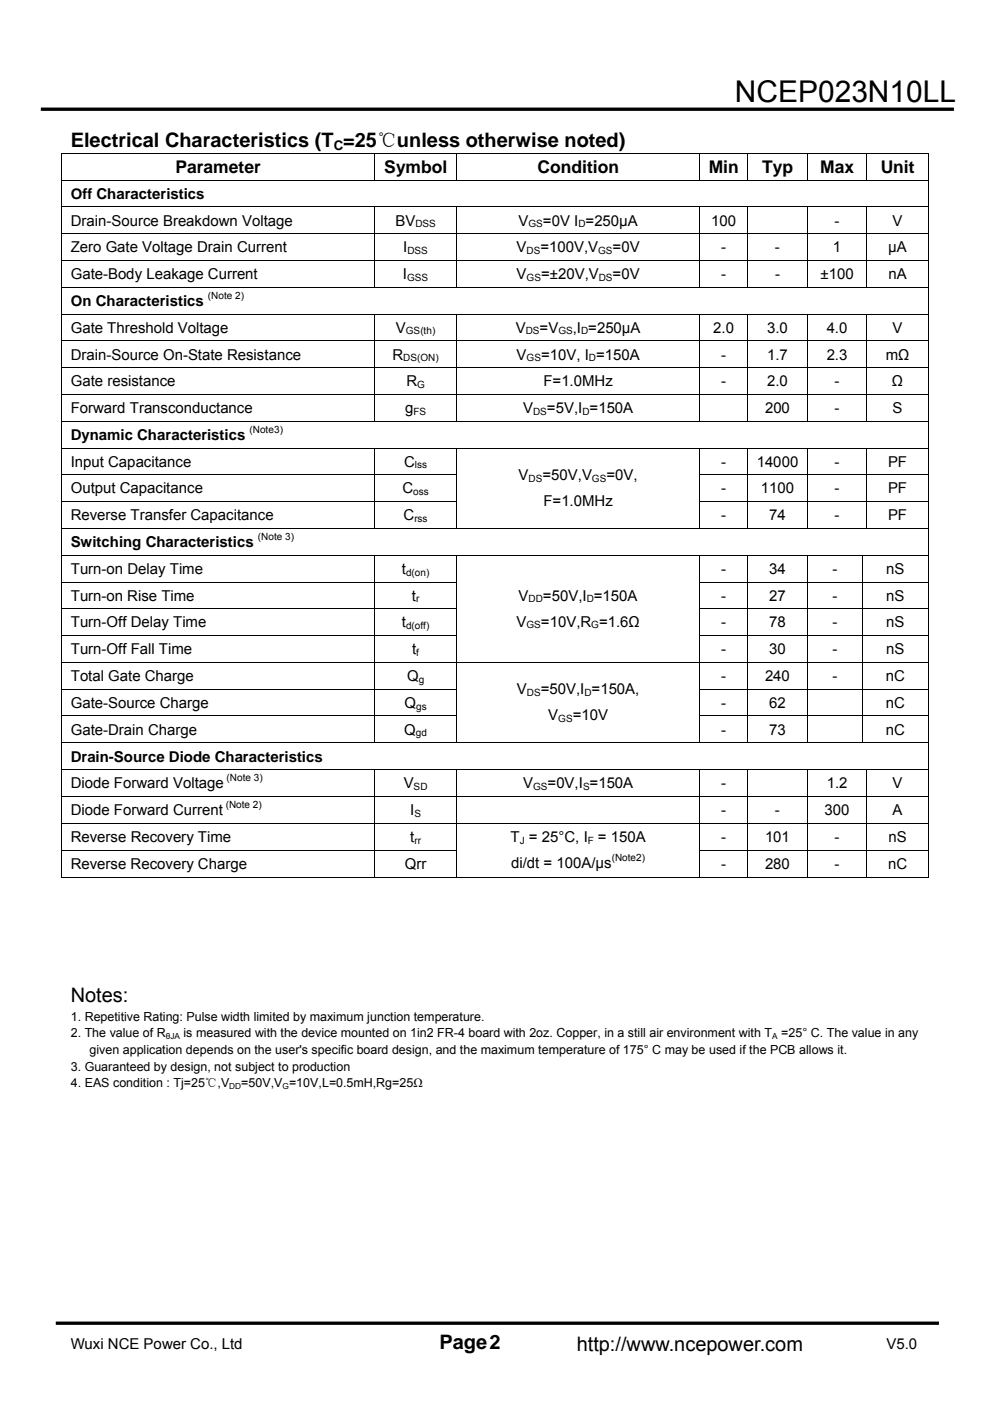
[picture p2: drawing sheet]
<svg xmlns="http://www.w3.org/2000/svg" width="210mm" height="297mm" viewBox="0 0 210 297" stroke-linecap="round" stroke-linejoin="round" font-family="sans-serif">
<defs><g id="words">
<text font-size="6.3" x="155.9" y="21.6">NCEP023N10LL</text>
<g font-size="4.2">
<text x="15" y="31.3">Electrical Characteristics (T =25℃unless otherwise noted)</text>
<text x="15" y="212.3">Notes:</text>
<text x="93.2" y="286.1">Page2</text>
<text x="122.3" y="286.5">http://www.ncepower.com</text>
</g>
<g font-size="3.7">
<text x="37.2" y="36.7">Parameter</text>
<text x="81.5" y="36.7">Symbol</text>
<text x="114" y="36.7">Condition</text>
<text x="150.3" y="36.7">Min</text>
<text x="161.6" y="36.7">Typ</text>
<text x="174" y="36.7">Max</text>
<text x="186.8" y="36.7">Unit</text>
</g>
<g font-size="3.2">
<text x="15" y="42.2">Off Characteristics</text>
<text x="15" y="47.8">Drain-Source Breakdown Voltage</text>
<text x="83.9" y="47.8">BV</text>
<text x="110" y="47.8">V</text>
<text x="115.2" y="47.8">=0V I =250μA</text>
<text x="150.9" y="47.8">100</text>
<text x="177" y="47.8">-</text>
<text x="189.3" y="47.8">V</text>
<text x="15" y="53.5">Zero Gate Voltage Drain Current</text>
<text x="85.5" y="53.5">I</text>
<text x="109.6" y="53.5">V</text>
<text x="114.6" y="53.5">=100V,V</text>
<text x="129.9" y="53.5">=0V</text>
<text x="153" y="53.5">-</text>
<text x="164.4" y="53.5">-</text>
<text x="176.6" y="53.5">1</text>
<text x="188.4" y="53.5">μA</text>
<text x="15" y="59.2">Gate-Body Leakage Current</text>
<text x="85.4" y="59.2">I</text>
<text x="109.6" y="59.2">V</text>
<text x="114.8" y="59.2">=±20V,V</text>
<text x="129.9" y="59.2">=0V</text>
<text x="153" y="59.2">-</text>
<text x="164.4" y="59.2">-</text>
<text x="174" y="59.2">±100</text>
<text x="188.4" y="59.2">nA</text>
<text x="15" y="64.9">On Characteristics</text>
<text x="15" y="70.5">Gate Threshold Voltage</text>
<text x="83.9" y="70.5">V</text>
<text x="109.4" y="70.5">V</text>
<text x="114.4" y="70.5">=V</text>
<text x="121.5" y="70.5">,I =250μA</text>
<text x="151.3" y="70.5">2.0</text>
<text x="162.7" y="70.5">3.0</text>
<text x="175.3" y="70.5">4.0</text>
<text x="189.3" y="70.5">V</text>
<text x="15" y="76.2">Drain-Source On-State Resistance</text>
<text x="83.3" y="76.2">R</text>
<text x="109.6" y="76.2">V</text>
<text x="114.8" y="76.2">=10V, I =150A</text>
<text x="153" y="76.2">-</text>
<text x="162.7" y="76.2">1.7</text>
<text x="175.3" y="76.2">2.3</text>
<text x="187.9" y="76.2">mΩ</text>
<text x="15" y="81.9">Gate resistance</text>
<text x="86.2" y="81.9">R</text>
<text x="115.3" y="81.9">F=1.0MHz</text>
<text x="153" y="81.9">-</text>
<text x="162.7" y="81.9">2.0</text>
<text x="177" y="81.9">-</text>
<text x="189.2" y="81.9">Ω</text>
<text x="15" y="87.6">Forward Transconductance</text>
<text x="85.9" y="87.6">g</text>
<text x="111" y="87.6">V</text>
<text x="116" y="87.6">=5V,I =150A</text>
<text x="162.3" y="87.6">200</text>
<text x="177" y="87.6">-</text>
<text x="189.3" y="87.6">S</text>
<text x="15" y="93.3">Dynamic Characteristics</text>
<text x="15" y="99">Input Capacitance</text>
<text x="85.7" y="99">C</text>
<text x="110" y="101.8">V</text>
<text x="115.1" y="101.8">=50V,V</text>
<text x="128.6" y="101.8">=0V,</text>
<text x="153" y="99">-</text>
<text x="160.5" y="99">14000</text>
<text x="177" y="99">-</text>
<text x="188.3" y="99">PF</text>
<text x="15" y="104.6">Output Capacitance</text>
<text x="85.4" y="104.6">C</text>
<text x="115.3" y="107.3">F=1.0MHz</text>
<text x="153" y="104.6">-</text>
<text x="161.4" y="104.6">1100</text>
<text x="177" y="104.6">-</text>
<text x="188.3" y="104.6">PF</text>
<text x="15" y="110.3">Reverse Transfer Capacitance</text>
<text x="85.6" y="110.3">C</text>
<text x="153" y="110.3">-</text>
<text x="163.2" y="110.3">74</text>
<text x="177" y="110.3">-</text>
<text x="188.4" y="110.3">PF</text>
<text x="15" y="116">Switching Characteristics</text>
<text x="15" y="121.7">Turn-on Delay Time</text>
<text x="85.2" y="121.7">t</text>
<text x="153" y="121.7">-</text>
<text x="163.1" y="121.7">34</text>
<text x="176.6" y="121.7">-</text>
<text x="188" y="121.7">nS</text>
<text x="15" y="127.4">Turn-on Rise Time</text>
<text x="87.3" y="127.4">t</text>
<text x="110" y="127.3">V</text>
<text x="115.2" y="127.3">=50V,I =150A</text>
<text x="153" y="127.4">-</text>
<text x="163.1" y="127.4">27</text>
<text x="176.6" y="127.4">-</text>
<text x="188" y="127.4">nS</text>
<text x="15" y="133">Turn-Off Delay Time</text>
<text x="85.2" y="133">t</text>
<text x="109.6" y="132.8">V</text>
<text x="114.7" y="132.8">=10V,R =1.6Ω</text>
<text x="153" y="133">-</text>
<text x="163.1" y="133">78</text>
<text x="176.6" y="133">-</text>
<text x="188" y="133">nS</text>
<text x="15" y="138.7">Turn-Off Fall Time</text>
<text x="87.4" y="138.7">t</text>
<text x="153" y="138.7">-</text>
<text x="163.1" y="138.7">30</text>
<text x="176.6" y="138.7">-</text>
<text x="188" y="138.7">nS</text>
<text x="15" y="144.4">Total Gate Charge</text>
<text x="86.3" y="144.4">Q</text>
<text x="109.6" y="147.2">V</text>
<text x="114.7" y="147.2">=50V,I =150A,</text>
<text x="153" y="144.4">-</text>
<text x="162.3" y="144.4">240</text>
<text x="176.6" y="144.4">-</text>
<text x="187.9" y="144.4">nC</text>
<text x="15" y="150.1">Gate-Source Charge</text>
<text x="15" y="155.7">Gate-Drain Charge</text>
<text x="85.7" y="155.7">Q</text>
<text x="85.8" y="150.1">Q</text>
<text x="116.3" y="152.7">V</text>
<text x="121.5" y="152.7">=10V</text>
<text x="153" y="155.7">-</text>
<text x="153" y="150.1">-</text>
<text x="163.1" y="155.7">73</text>
<text x="163.1" y="150.1">62</text>
<text x="187.9" y="155.7">nC</text>
<text x="187.9" y="150.1">nC</text>
<text x="15" y="161.5">Drain-Source Diode Characteristics</text>
<text x="15" y="167.1">Diode Forward Voltage</text>
<text x="85.6" y="167.1">V</text>
<text x="111" y="167.1">V</text>
<text x="116.1" y="167.1">=0V,I =150A</text>
<text x="153" y="167.1">-</text>
<text x="175.4" y="167.1">1.2</text>
<text x="189.3" y="167.1">V</text>
<text x="15" y="172.8">Diode Forward Current</text>
<text x="87" y="172.8">I</text>
<text x="153" y="172.8">-</text>
<text x="164.4" y="172.8">-</text>
<text x="174.9" y="172.8">300</text>
<text x="189.3" y="172.8">A</text>
<text x="15" y="178.5">Reverse Recovery Time</text>
<text x="87" y="178.5">t</text>
<text x="108.3" y="178.5">T = 25°C, I = 150A</text>
<text x="153" y="178.5">-</text>
<text x="162.3" y="178.5">101</text>
<text x="177" y="178.5">-</text>
<text x="188.5" y="178.5">nS</text>
<text x="15" y="184.2">Reverse Recovery Charge</text>
<text x="85.9" y="184.2">Qrr</text>
<text x="108.4" y="184">di/dt = 100A/μs</text>
<text x="153" y="184.2">-</text>
<text x="162.3" y="184.2">280</text>
<text x="177" y="184.2">-</text>
<text x="188.4" y="184.2">nC</text>
<text x="15" y="286.1">Wuxi NCE Power Co., Ltd</text>
<text x="188" y="286.1">V5.0</text>
</g>
<text font-size="2.8" x="70.8" y="31.8">C</text>
<g font-size="2.6">
<text x="15" y="216.4">1. Repetitive Rating: Pulse width limited by maximum junction temperature.</text>
<text x="15" y="219.9">2. The value of R</text>
<text x="38.9" y="219.9">is measured with the device mounted on 1in2 FR-4 board with 2oz. Copper, in a still air environment with T</text>
<text x="165.7" y="219.9">=25° C. The value in any</text>
<text x="15" y="227">3. Guaranteed by design, not subject to production</text>
<text x="19" y="223.5">given application depends on the user's specific board design, and the maximum temperature of 175° C may be used if the PCB allows it.</text>
<text x="15" y="230.5">4. EAS condition : Tj=25℃,V</text>
<text x="51.2" y="230.5">=50V,V =10V,L=0.5mH,Rg=25Ω</text>
</g>
<g font-size="2.1">
<text x="86.4" y="53.9">DSS</text>
<text x="88.1" y="48.2">DSS</text>
<text x="111.7" y="53.9">DS</text>
<text x="112.1" y="48.2">GS</text>
<text x="122.7" y="48.2">D</text>
<text x="126.9" y="53.9">GS</text>
<text x="86.4" y="59.6">GSS</text>
<text x="111.7" y="59.6">GS</text>
<text x="127" y="59.6">DS</text>
<text x="44.1" y="63.3">(Note 2)</text>
<text x="86.1" y="70.9">GS(th)</text>
<text x="111.5" y="70.9">DS</text>
<text x="118.4" y="70.9">GS</text>
<text x="123.3" y="70.9">D</text>
<text x="85.5" y="76.6">DS(ON)</text>
<text x="111.7" y="76.6">GS</text>
<text x="124.9" y="76.6">D</text>
<text x="88.5" y="82.3">G</text>
<text x="87.7" y="87.9">FS</text>
<text x="113.1" y="87.9">DS</text>
<text x="123.5" y="87.9">D</text>
<text x="52.9" y="91.7">(Note3)</text>
<text x="88" y="99.3">lss</text>
<text x="87.7" y="105">oss</text>
<text x="112.1" y="102.2">DS</text>
<text x="125.6" y="102.2">GS</text>
<text x="87.9" y="110.7">rss</text>
<text x="54.7" y="114.4">(Note 3)</text>
<text x="86.1" y="122">d(on)</text>
<text x="88.2" y="127.7">r</text>
<text x="112.1" y="127.7">DD</text>
<text x="124.4" y="127.7">D</text>
<text x="86.1" y="133.4">d(off)</text>
<text x="111.7" y="133.2">GS</text>
<text x="125.4" y="133.2">G</text>
<text x="88.3" y="139.1">f</text>
<text x="88.8" y="144.8">g</text>
<text x="111.7" y="147.6">DS</text>
<text x="124" y="147.6">D</text>
<text x="88.3" y="150.4">gs</text>
<text x="118.4" y="153.1">GS</text>
<text x="88.2" y="156.1">gd</text>
<text x="48" y="165.5">(Note 3)</text>
<text x="87.7" y="167.5">SD</text>
<text x="113.1" y="167.5">GS</text>
<text x="123.7" y="167.5">S</text>
<text x="47.9" y="171.3">(Note 2)</text>
<text x="87.9" y="173.2">S</text>
<text x="87.9" y="178.9">rr</text>
<text x="110.3" y="178.9">J</text>
<text x="124.7" y="178.9">F</text>
<text x="129.8" y="182.5">(Note2)</text>
</g>
<g font-size="1.8">
<text x="35.2" y="220.3">θJA</text>
<text x="163.8" y="220.3">A</text>
<text x="48.6" y="230.9">DD</text>
<text x="59.9" y="230.9">G</text>
</g>
</g></defs>
<path d="M8.7 23.2h193.6M11.8 280.5h187.4" fill="none" stroke="#000" stroke-width=".71" stroke-linecap="butt"/>
<path d="M13 32.4h.2v.2h-.2zM196.8 32.4h.2v.2h-.2zM196.8 185.9h.2v.2h-.2z" fill="#000"/>
<g fill="none" stroke="#000" stroke-width=".21">
<path d="M13 32.5h184M13 38.2h184M13.1 32.6v5.5M13.1 38.3v5.5M79.4 32.6v5.5M96.9 32.6v5.5M148.4 32.6v5.5M158.6 32.6v5.5M171.2 32.6v5.5M183.9 32.6v5.5M196.9 32.6v5.5M196.9 38.3v5.5"/>
<path d="M13 43.9h184M13 49.6h184M13 55.2h184M13.1 44v5.5M13.1 49.6v5.6M13.1 55.3v5.5M79.4 44v5.5M79.4 49.6v5.6M79.4 55.3v5.5M96.9 44v5.5M96.9 49.6v5.6M96.9 55.3v5.5"/>
<path d="M148.4 44v5.5M148.4 49.6v5.6M148.4 55.3v5.5M158.6 44v5.5M158.6 49.6v5.6M158.6 55.3v5.5M171.2 44v5.5M171.2 49.6v5.6M171.2 55.3v5.5M183.9 44v5.5M183.9 49.6v5.6M183.9 55.3v5.5"/>
<path d="M196.9 44v5.5M196.9 49.6v5.6M196.9 55.3v5.5M13 60.9h184M13 66.6h184M13 72.3h184M13 78h184M13.1 61v5.5M13.1 66.7v5.5M13.1 72.4v5.5M13.1 78v5.5M79.4 66.7v5.5"/>
<path d="M79.4 72.4v5.5M79.4 78v5.5M96.9 66.7v5.5M96.9 72.4v5.5M96.9 78v5.5M148.4 66.7v5.5M148.4 72.4v5.5M148.4 78v5.5M158.6 66.7v5.5M158.6 72.4v5.5M158.6 78v5.5M171.2 66.7v5.5"/>
<path d="M171.2 72.4v5.5M171.2 78v5.5M183.9 66.7v5.5M183.9 72.4v5.5M183.9 78v5.5M196.9 61v5.5M196.9 66.7v5.5M196.9 72.4v5.5M196.9 78v5.5M13 83.6h184M13 89.3h184M13 95h184"/>
<path d="M13.1 83.7v5.5M13.1 89.4v5.5M13.1 95.1v5.5M79.4 83.7v5.5M79.4 95.1v5.5M96.9 83.7v5.5M96.9 95.1v5.5M148.4 83.7v5.5M148.4 95.1v5.5M158.6 83.7v5.5M158.6 95.1v5.5M171.2 83.7v5.5"/>
<path d="M171.2 95.1v5.5M183.9 83.7v5.5M183.9 95.1v5.5M196.9 83.7v5.5M196.9 89.4v5.5M196.9 95.1v5.5M13 100.7h84M13 106.4h84M13 112h184M13 117.7h184M13.1 100.8v5.5M13.1 106.4v5.6"/>
<path d="M13.1 112.1v5.5M13.1 117.8v5.5M79.4 100.8v5.5M79.4 106.4v5.6M79.4 117.8v5.5M96.9 100.8v5.5M96.9 106.4v5.6M96.9 117.8v5.5M148.3 100.7h48.7M148.3 106.4h48.7M148.4 100.8v5.5M148.4 106.4v5.6"/>
<path d="M148.4 117.8v5.5M158.6 100.8v5.5M158.6 106.4v5.6M158.6 117.8v5.5M171.2 100.8v5.5M171.2 106.4v5.6M171.2 117.8v5.5M183 117.8v5.5M183.9 100.8v5.5M183.9 106.4v5.6M196.9 100.8v5.5M196.9 106.4v5.6"/>
<path d="M196.9 112.1v5.5M196.9 117.8v5.5M13 123.4h84M13 129.1h84M13 134.7h84M13.1 123.5v5.5M13.1 129.2v5.5M13.1 134.8v5.6M79.4 123.5v5.5M79.4 129.2v5.5M79.4 134.8v5.6M96.9 123.5v5.5"/>
<path d="M96.9 129.2v5.5M96.9 134.8v5.6M148.3 123.4h48.7M148.3 129.1h48.7M148.3 134.7h48.7M148.4 123.5v5.5M148.4 129.2v5.5M148.4 134.8v5.6M158.6 123.5v5.5M158.6 129.2v5.5M158.6 134.8v5.6M171.2 123.5v5.5"/>
<path d="M171.2 129.2v5.5M171.2 134.8v5.6M183 123.5v5.5M183 129.2v5.5M183 134.8v5.6M196.9 123.5v5.5M196.9 129.2v5.5M196.9 134.8v5.6M13 140.4h184M13 146.1h84M13 151.8h84M13 157.5h184"/>
<path d="M13.1 140.5v5.5M13.1 146.2v5.5M13.1 151.9v5.5M13.1 157.6v5.5M79.4 140.5v5.5M79.4 146.2v5.5M79.4 151.9v5.5M96.9 140.5v5.5M96.9 146.2v5.5M96.9 151.9v5.5M148.3 146.1h48.7M148.3 151.8h48.7"/>
<path d="M148.4 140.5v5.5M148.4 146.2v5.5M148.4 151.9v5.5M158.6 140.5v5.5M158.6 146.2v5.5M158.6 151.9v5.5M171.2 140.5v5.5M171.2 146.2v5.5M171.2 151.9v5.5M183 140.5v5.5M183 146.2v5.5M183 151.9v5.5"/>
<path d="M196.9 140.5v5.5M196.9 146.2v5.5M196.9 151.9v5.5M196.9 157.6v5.5M13 163.2h184M13 168.9h184M13 174.6h184M13.1 163.2v5.6M13.1 169v5.5M13.1 174.6v5.6M79.4 163.2v5.6M79.4 169v5.5"/>
<path d="M79.4 174.6v5.6M96.9 163.2v5.6M96.9 169v5.5M96.9 174.6v5.6M148.4 163.2v5.6M148.4 169v5.5M148.4 174.6v5.6M158.6 163.2v5.6M158.6 169v5.5M158.6 174.6v5.6M171.2 163.2v5.6M171.2 169v5.5"/>
<path d="M171.2 174.6v5.6M183.9 163.2v5.6M183.9 169v5.5M183.9 174.6v5.6M196.9 163.2v5.6M196.9 169v5.5M196.9 174.6v5.6M13 180.3h84M13 186h66.4M13.1 180.3v5.8M79.4 180.3v5.8M79.5 186h17.3"/>
<path d="M96.9 180.3v5.8M97 186h51.3M148.3 180.3h48.7M148.4 180.3v5.8M148.5 186h10M158.6 180.3v5.8M158.7 186h12.5M171.2 180.3v5.8M171.3 186h12.5M183.9 180.3v5.8M183.9 186h12.9M196.9 180.3v5.8"/>
</g>
<use href="#words"/>
</svg>
